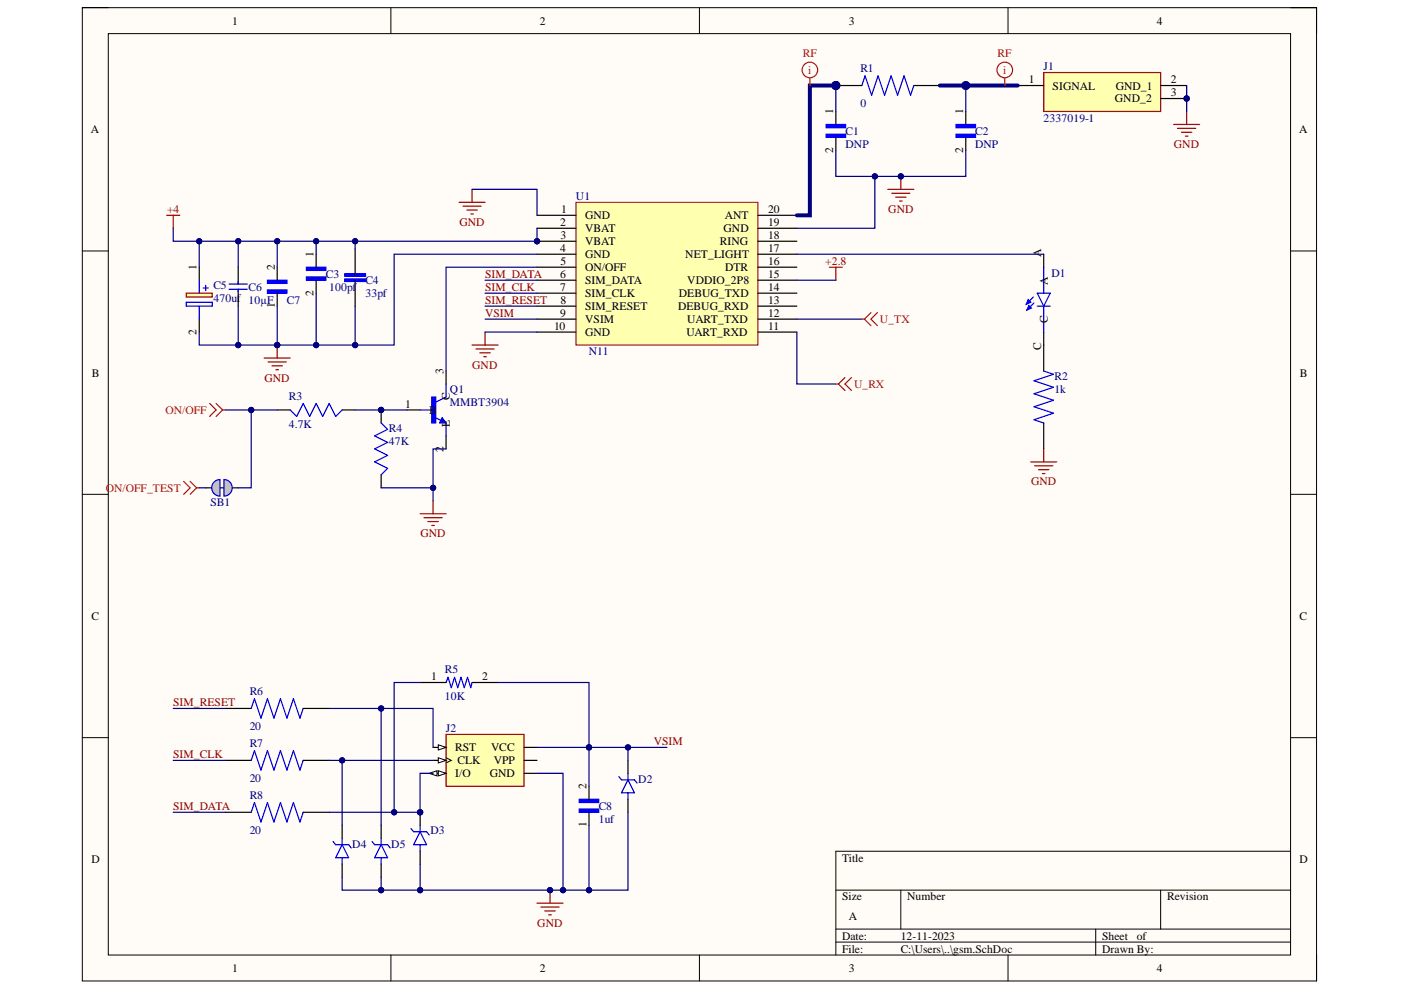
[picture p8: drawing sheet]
<svg xmlns="http://www.w3.org/2000/svg" width="297mm" height="210mm" viewBox="0 0 297 210" stroke-linecap="round" stroke-linejoin="round" font-family="sans-serif">
<defs><g id="words">
<g font-size="2.5">
<text x="176.7" y="24.2" transform="rotate(-90 176.7 24.2)">1</text>
<text x="204.2" y="24.2" transform="rotate(-90 204.2 24.2)">1</text>
<text x="176.7" y="32.4" transform="rotate(-90 176.7 32.4)">2</text>
<text x="204.2" y="32.4" transform="rotate(-90 204.2 32.4)">2</text>
<text x="41.7" y="57.2" transform="rotate(-90 41.7 57.2)">1</text>
<text x="58.3" y="57.2" transform="rotate(-90 58.3 57.2)">2</text>
<text x="66.5" y="54.5" transform="rotate(-90 66.5 54.5)">1</text>
<text x="220.7" y="54.5" transform="rotate(-90 220.7 54.5)">A</text>
<text x="58.3" y="65.3" transform="rotate(-90 58.3 65.3)">1</text>
<text x="66.5" y="62.8" transform="rotate(-90 66.5 62.8)">2</text>
<text x="222.2" y="60.3" transform="rotate(-90 222.2 60.3)">A</text>
<text x="41.7" y="71" transform="rotate(-90 41.7 71)">2</text>
<text x="222.2" y="68.5" transform="rotate(-90 222.2 68.5)">C</text>
<text x="220.7" y="74.2" transform="rotate(-90 220.7 74.2)">C</text>
<text x="94" y="79.2" transform="rotate(-90 94 79.2)">3</text>
<text x="95.4" y="84.9" transform="rotate(-90 95.4 84.9)">C</text>
<text x="94" y="95.8" transform="rotate(-90 94 95.8)">2</text>
<text x="95.4" y="90.5" transform="rotate(-90 95.4 90.5)">E</text>
<text x="124.3" y="167.3" transform="rotate(-90 124.3 167.3)">2</text>
<text x="124.3" y="175.4" transform="rotate(-90 124.3 175.4)">1</text>
</g>
<g font-size="2.4">
<text x="49.2" y="5.2">1</text>
<text x="114.4" y="5.2">2</text>
<text x="180" y="5.2">3</text>
<text x="245.3" y="5.2">4</text>
<text x="218.1" y="17.6">1</text>
<text x="248.2" y="17.6">2</text>
<text x="223.2" y="19">SIGNAL</text>
<text x="236.4" y="21.7">GND_2</text>
<text x="236.5" y="19">GND_1</text>
<text x="248.2" y="20.4">3</text>
<text x="19.3" y="28.3">A</text>
<text x="275.4" y="28.3">A</text>
<text x="118.7" y="47.9">2</text>
<text x="119" y="45.1">1</text>
<text x="124.1" y="46.5">GND</text>
<text x="153.7" y="46.5">ANT</text>
<text x="162.9" y="47.9">19</text>
<text x="162.9" y="45.1">20</text>
<text x="118.7" y="53.4">4</text>
<text x="118.8" y="50.6">3</text>
<text x="124.1" y="49.3">VBAT</text>
<text x="124.1" y="52">VBAT</text>
<text x="152.6" y="52">RING</text>
<text x="153.4" y="49.3">GND</text>
<text x="162.9" y="53.4">17</text>
<text x="162.9" y="50.6">18</text>
<text x="118.7" y="58.9">6</text>
<text x="118.8" y="56.1">5</text>
<text x="124.1" y="54.7">GND</text>
<text x="124.1" y="57.5">ON/OFF</text>
<text x="145.3" y="54.7">NET_LIGHT</text>
<text x="153.7" y="57.5">DTR</text>
<text x="162.9" y="58.9">15</text>
<text x="162.9" y="56.1">16</text>
<text x="118.7" y="61.7">7</text>
<text x="118.8" y="64.4">8</text>
<text x="124.1" y="60.2">SIM_DATA</text>
<text x="124.1" y="63">SIM_CLK</text>
<text x="124.1" y="65.7">SIM_RESET</text>
<text x="143.8" y="65.7">DEBUG_RXD</text>
<text x="143.9" y="63">DEBUG_TXD</text>
<text x="145.7" y="60.2">VDDIO_2P8</text>
<text x="162.9" y="64.4">13</text>
<text x="162.9" y="61.7">14</text>
<text x="117.5" y="69.9">10</text>
<text x="118.7" y="67.2">9</text>
<text x="124.1" y="68.5">VSIM</text>
<text x="124.1" y="71.3">GND</text>
<text x="145.5" y="71.3">UART_RXD</text>
<text x="145.7" y="68.5">UART_TXD</text>
<text x="162.9" y="69.9">11</text>
<text x="162.9" y="67.2">12</text>
<text x="19.5" y="79.8">B</text>
<text x="275.6" y="79.8">B</text>
<text x="85.9" y="86.4">1</text>
<text x="91" y="87.8">B</text>
<text x="19.4" y="131.5">C</text>
<text x="275.5" y="131.5">C</text>
<text x="91.4" y="144.2">1</text>
<text x="102.2" y="144.2">2</text>
<text x="96.5" y="159.3">RST</text>
<text x="104.1" y="159.3">VCC</text>
<text x="96.5" y="164.8">I/O</text>
<text x="97" y="162">CLK</text>
<text x="103.9" y="164.8">GND</text>
<text x="104.7" y="162">VPP</text>
<text x="19.4" y="183.1">D</text>
<text x="178.5" y="182.7">Title</text>
<text x="275.5" y="183.1">D</text>
<text x="178.5" y="190.9">Size</text>
<text x="192.3" y="190.9">Number</text>
<text x="247.5" y="190.9">Revision</text>
<text x="180" y="195.1">A</text>
<text x="178.5" y="199.2">Date:</text>
<text x="178.5" y="202">File:</text>
<text x="191" y="199.2">12-11-2023</text>
<text x="191" y="202">C:\Users\..\gsm.SchDoc</text>
<text x="233.7" y="199.2">Sheet</text>
<text x="233.7" y="202">Drawn By:</text>
<text x="241" y="199.2">of</text>
<text x="49.2" y="206.1">1</text>
<text x="114.4" y="206.1">2</text>
<text x="180" y="206.1">3</text>
<text x="245.3" y="206.1">4</text>
</g>
<g font-size="2.4" fill="#f00">
<text x="170.2" y="12.1">RF</text>
<text x="171.3" y="15.7">i</text>
<text x="211.5" y="12.1">RF</text>
<text x="212.7" y="15.7">i</text>
<text x="186.6" y="68.5">U_TX</text>
<text x="181.1" y="82.3">U_RX</text>
<text x="35.1" y="87.8">ON/OFF</text>
<text x="22.4" y="104.3">ON/OFF_TEST</text>
</g>
<g font-size="2.4" fill="#000080">
<text x="182.4" y="15.3">R1</text>
<text x="221.2" y="14.9">J1</text>
<text x="182.4" y="22.7">0</text>
<text x="179.3" y="28.6">C1</text>
<text x="206.8" y="28.6">C2</text>
<text x="221.2" y="25.9">2337019-1</text>
<text x="179.3" y="31.3">DNP</text>
<text x="206.8" y="31.3">DNP</text>
<text x="122.1" y="42.4">U1</text>
<text x="69.1" y="58.9">C3</text>
<text x="222.9" y="58.6">D1</text>
<text x="45.2" y="64.1">470uf</text>
<text x="45.2" y="61.3">C5</text>
<text x="52.7" y="61.7">C6</text>
<text x="52.7" y="64.4">10µF</text>
<text x="60.8" y="64.4">C7</text>
<text x="69.8" y="61.7">100pf</text>
<text x="77.5" y="63">33pf</text>
<text x="77.5" y="60.2">C4</text>
<text x="124.8" y="75.4">N11</text>
<text x="95.4" y="83.4">Q1</text>
<text x="223.6" y="83.4">1k</text>
<text x="223.6" y="80.6">R2</text>
<text x="61.2" y="84.7">R3</text>
<text x="95.4" y="86.1">MMBT3904</text>
<text x="61.2" y="90.8">4.7K</text>
<text x="82.5" y="94.4">47K</text>
<text x="82.5" y="91.7">R4</text>
<text x="44.7" y="107.4">SB1</text>
<text x="94.3" y="142.8">R5</text>
<text x="52.9" y="147.3">R6</text>
<text x="94.3" y="148.3">10K</text>
<text x="52.9" y="154.8">20</text>
<text x="94.5" y="155.2">J2</text>
<text x="52.9" y="158.3">R7</text>
<text x="52.9" y="165.8">20</text>
<text x="135.3" y="165.9">D2</text>
<text x="52.9" y="169.4">R8</text>
<text x="126.9" y="171.7">C8</text>
<text x="52.9" y="176.8">20</text>
<text x="74.7" y="179.7">D4</text>
<text x="83" y="179.7">D5</text>
<text x="91.3" y="176.9">D3</text>
<text x="126.9" y="174.5">1uf</text>
</g>
<g font-size="2.4" fill="#800000">
<text x="248.9" y="31.3">GND</text>
<text x="35.4" y="45.1">+4</text>
<text x="97.4" y="47.9">GND</text>
<text x="188.3" y="45.1">GND</text>
<text x="102.8" y="58.9">SIM_DATA</text>
<text x="175" y="56.1">+2.8</text>
<text x="102.8" y="61.7">SIM_CLK</text>
<text x="102.8" y="64.4">SIM_RESET</text>
<text x="102.8" y="67.2">VSIM</text>
<text x="56.1" y="80.9">GND</text>
<text x="100.1" y="78.1">GND</text>
<text x="218.6" y="102.9">GND</text>
<text x="89.1" y="113.9">GND</text>
<text x="36.7" y="149.7">SIM_RESET</text>
<text x="36.7" y="160.7">SIM_CLK</text>
<text x="138.6" y="158">VSIM</text>
<text x="36.7" y="171.7">SIM_DATA</text>
<text x="113.9" y="196.5">GND</text>
</g>
</g></defs>
<path d="M17.5 1.6h261.6v206.4h-261.6z" fill-rule="evenodd" fill="#fffcf8"/>
<path d="M17.5 1.6h261.6v206.4h-261.6z" fill="none" stroke="#000" stroke-width=".21"/>
<path d="M23 7.1h250.6v195.4h-250.6z" fill-rule="evenodd" fill="#fffcf8"/>
<g fill="none" stroke="#000" stroke-width=".21">
<path d="M17.4 1.6h5.6M23 7.1h250.6v195.4h-250.6zM82.9 1.6v5.5M148.3 1.6v5.5M213.7 1.6v5.5M273.6 1.6h5.5v5.5M17.4 53.2h5.6M273.6 53.2h5.5M17.4 104.8h5.6M273.6 104.8h5.5M17.4 156.4h5.6M273.6 156.4h5.5"/>
<path d="M177.2 188.7h96.4M177.2 197h96.4M177.2 199.7h96.4M191 188.7v8.3M232.3 197v5.5M246.1 188.7v8.3M273.6 180.5h-96.4v22M82.9 202.5v5.5M148.3 202.5v5.5M213.7 202.5v5.5M279.1 202.5v5.5"/>
</g>
<circle cx="113.9" cy="51.1" r=".55" fill="#000080"/>
<circle cx="113.9" cy="51.1" r=".55" fill="none" stroke="#000080" stroke-width=".21"/>
<path d="M122.1 42.9h38.6v30.3h-38.6z" fill-rule="evenodd" fill="#ffffb0"/>
<path d="M122.1 42.9h38.6v30.3h-38.6z" fill="none" stroke="#800000" stroke-width=".21"/>
<path d="M113.9 45.6h8.2M113.9 48.4h8.2M113.9 51.1h8.2" fill="none" stroke="#000" stroke-width=".25"/>
<circle cx="113.9" cy="51.1" r=".55" fill="#000080"/>
<circle cx="113.9" cy="51.1" r=".55" fill="none" stroke="#000080" stroke-width=".21"/>
<g fill="none" stroke="#000" stroke-width=".25">
<path d="M113.9 53.9h8.2M113.9 56.7h8.2M113.9 59.4h8.2M160.7 53.9h8.3M160.7 56.7h8.3M160.7 59.4h8.3M160.7 51.1h8.3M160.7 48.4h8.3M160.7 45.6h8.3M113.9 62.2h8.2M113.9 64.9h8.2M113.9 67.7h8.2"/>
<path d="M113.9 70.4h8.2M160.7 62.2h8.3M160.7 64.9h8.3M160.7 67.7h8.3M160.7 70.4h8.3"/>
</g>
<path d="M175.8 56.7h2.8M177.2 56.7v2.7" fill="none" stroke="#800000" stroke-width=".25"/>
<path d="M182.7 67.7h.6M183.3 67.7l1.4 1.3M184.7 66.3l-1.4 1.4M186 66.3l-1.3 1.4 1.3 1.3M177.2 81.4h.6M177.8 81.4l1.4 1.4M179.2 80l-1.4 1.4M180.5 80l-1.3 1.4 1.3 1.4" fill="none" stroke="#f00" stroke-width=".25"/>
<path d="M94.6 155.7h16.5v11h-16.5z" fill-rule="evenodd" fill="#ffffb0"/>
<path d="M94.6 155.7h16.5v11h-16.5z" fill="none" stroke="#800000" stroke-width=".25"/>
<path d="M91.8 158.5h2.8" fill="none" stroke="#000" stroke-width=".25"/>
<path d="M92.9 157.9l1.7 .6-1.7 .5z" fill="#f8fcff"/>
<path d="M92.9 157.9l1.7 .6-1.7 .5z" fill="none" stroke="#000" stroke-width=".21"/>
<path d="M91.8 161.2h2.8" fill="none" stroke="#000" stroke-width=".25"/>
<path d="M92.9 160.7l1.7 .5-1.7 .6z" fill="#f8fcff"/>
<path d="M92.9 160.7l1.7 .5-1.7 .6zM94.6 160.7l1.1 .5-1.1 .6" fill="none" stroke="#000" stroke-width=".21"/>
<path d="M91.8 164h2.8" fill="none" stroke="#000" stroke-width=".25"/>
<path d="M92.9 163.4l1.7 .6-1.7 .5z" fill="#f8fcff"/>
<path d="M92.9 163.4l1.7 .6-1.7 .5z" fill="none" stroke="#000" stroke-width=".21"/>
<path d="M91 164l1.7-.6v1.1z" fill="#f8fcff"/>
<path d="M91 164l1.7-.6v1.1z" fill="none" stroke="#000" stroke-width=".21"/>
<path d="M47.8 150.2h5.5M64.3 150.2h5.5M111.1 158.5h2.8M47.8 161.2h5.5M47.8 172.2h5.5M64.3 161.2h5.5M64.3 172.2h5.5M111.1 161.2h2.8M111.1 164h2.8" fill="none" stroke="#000" stroke-width=".25"/>
<path d="M53.3 150.2l.7-2.1 1.3 4.2 1.4-4.2 1.4 4.2 1.4-4.2 1.3 4.2 1.4-4.2 1.4 4.2 .7-2.1M53.3 161.2l.7-2 1.3 4.1 1.4-4.1 1.4 4.1 1.4-4.1 1.3 4.1 1.4-4.1 1.4 4.1 .7-2.1M53.3 172.2l.7-2 1.3 4.1 1.4-4.1 1.4 4.1 1.4-4.1 1.3 4.1 1.4-4.1 1.4 4.1 .7-2.1" fill="none" stroke="#00f" stroke-width=".25"/>
<circle cx="89.1" cy="172.2" r=".55" fill="#000080"/>
<circle cx="89.1" cy="172.2" r=".55" fill="none" stroke="#000080" stroke-width=".21"/>
<path d="M87.1 175.7l.6 .7h2.7l.6 .6M89.1 176.4l1.3 2.7h-2.7zM89.1 175v1.4M89.1 179.1v1.4" fill="none" stroke="#00f" stroke-width=".25"/>
<path d="M89.1 172.2v2.8M89.1 180.5v2.7" fill="none" stroke="#000" stroke-width=".25"/>
<circle cx="89.1" cy="172.2" r=".55" fill="#000080"/>
<circle cx="89.1" cy="172.2" r=".55" fill="none" stroke="#000080" stroke-width=".21"/>
<g fill="none" stroke="#00f" stroke-width=".25">
<path d="M94.6 144.7l.4-1.1 .7 2.2 .7-2.2 .7 2.2 .6-2.2 .7 2.2 .7-2.2 .7 2.2 .3-1.1M70.6 178.4l.6 .7h2.7l.6 .7M72.5 179.1l1.4 2.8h-2.7zM72.5 177.7v1.4M78.9 178.4l.5 .7h2.8l.5 .7M80.8 179.1l1.4 2.8h-2.8zM80.8 177.7v1.4M131.2 164.7l.6 .6h2.7l.6 .7M133.1 165.3l1.4 2.8h-2.7zM133.1 164v1.3M133.1 168.1v1.4M72.5 181.9v1.3"/>
<path d="M80.8 181.9v1.3"/>
</g>
<path d="M89.1 144.7h5.5M100.1 144.7h5.5M72.5 175v2.7M80.8 175v2.7M133.1 161.2v2.8M133.1 169.5v2.7M72.5 183.2v2.8M80.8 183.2v2.8" fill="none" stroke="#000" stroke-width=".25"/>
<path d="M113.9 191.5h5.5M114.7 192.3h3.8M115.5 193.1h2.2M116.3 194h.6M116.6 188.7v2.8" fill="none" stroke="#800000" stroke-width=".25"/>
<circle cx="116.6" cy="188.7" r=".55" fill="#000080"/>
<circle cx="116.6" cy="188.7" r=".55" fill="none" stroke="#000080" stroke-width=".21"/>
<path d="M122.8 171.5h4.1v.7h-4.1z" fill-rule="evenodd" fill="#00f"/>
<path d="M122.8 171.5h4.1v.7h-4.1z" fill="none" stroke="#00f" stroke-width=".25"/>
<path d="M122.8 169.5h4.1v.7h-4.1z" fill-rule="evenodd" fill="#00f"/>
<path d="M122.8 169.5h4.1v.7h-4.1z" fill="none" stroke="#00f" stroke-width=".25"/>
<path d="M124.9 166.7v2.8M124.9 172.2v2.8" fill="none" stroke="#000" stroke-width=".25"/>
<circle cx="251.6" cy="20.9" r=".55" fill="#000080"/>
<circle cx="251.6" cy="20.9" r=".55" fill="none" stroke="#000080" stroke-width=".21"/>
<path d="M221.3 15.4h24.8v8.2h-24.8z" fill-rule="evenodd" fill="#ffffb0"/>
<path d="M221.3 15.4h24.8v8.2h-24.8z" fill="none" stroke="#800000" stroke-width=".25"/>
<path d="M215.8 18.1h5.5M246.1 18.1h5.5M246.1 20.9h5.5" fill="none" stroke="#000" stroke-width=".25"/>
<circle cx="251.6" cy="20.9" r=".55" fill="#000080"/>
<circle cx="251.6" cy="20.9" r=".55" fill="none" stroke="#000080" stroke-width=".21"/>
<g fill="none" stroke="#800000" stroke-width=".25">
<path d="M248.8 26.4h5.5M249.7 27.2h3.8M250.5 28h2.2M251.3 28.9h.6M251.6 23.6v2.8M97.3 42.9h5.5M98.2 43.7h3.8M99 44.5h2.2M99.8 45.4h.6M100.1 40.1v2.8M100.1 73.2h5.5M100.9 74h3.9"/>
<path d="M101.7 74.8h2.2M102.6 75.6h.5M102.8 70.4v2.8"/>
</g>
<path d="M175.2 28.5h4.1v.6h-4.1z" fill-rule="evenodd" fill="#00f"/>
<path d="M175.2 28.5h4.1v.6h-4.1z" fill="none" stroke="#00f" stroke-width=".25"/>
<path d="M175.2 26.4h4.1v.7h-4.1z" fill-rule="evenodd" fill="#00f"/>
<path d="M175.2 26.4h4.1v.7h-4.1z" fill="none" stroke="#00f" stroke-width=".25"/>
<path d="M177.2 23.6v2.8M177.2 29.1v2.8" fill="none" stroke="#000" stroke-width=".25"/>
<path d="M202.7 28.5h4.1v.6h-4.1z" fill-rule="evenodd" fill="#00f"/>
<path d="M202.7 28.5h4.1v.6h-4.1z" fill="none" stroke="#00f" stroke-width=".25"/>
<path d="M202.7 26.4h4.1v.7h-4.1z" fill-rule="evenodd" fill="#00f"/>
<path d="M202.7 26.4h4.1v.7h-4.1z" fill="none" stroke="#00f" stroke-width=".25"/>
<path d="M204.8 23.6v2.8M204.8 29.1v2.8" fill="none" stroke="#000" stroke-width=".25"/>
<path d="M191 37.4v2.8M188.2 40.2h5.6M189.1 41h3.8M189.9 41.8h2.2M190.7 42.6h.6" fill="none" stroke="#800000" stroke-width=".25"/>
<circle cx="191" cy="37.4" r=".55" fill="#000080"/>
<circle cx="191" cy="37.4" r=".55" fill="none" stroke="#000080" stroke-width=".21"/>
<path d="M39.5 62.2h5.5v.8h-5.5z" fill-rule="evenodd" fill="#ffffb0"/>
<path d="M39.5 62.2h5.5v.8h-5.5z" fill="none" stroke="#800000" stroke-width=".25"/>
<path d="M42.2 56.7v2.7M50.5 56.7v3.5M42.2 67.7v2.7M50.5 61.3v3.6" fill="none" stroke="#000" stroke-width=".25"/>
<path d="M42.2 59.4v2.8M50.5 59.7v.5M39.5 64.1h5.5v.8h-5.5zM42.2 64.9v2.8M43.1 61.1h1.1M43.6 60.5v1.1M48.6 61.3h3.8M48.6 60.2h3.8M50.5 61.3v.6" fill="none" stroke="#00f" stroke-width=".25"/>
<path d="M73.1 59.1h4.4v.6h-4.4z" fill-rule="evenodd" fill="#00f"/>
<path d="M73.1 59.1h4.4v.6h-4.4z" fill="none" stroke="#00f" stroke-width=".25"/>
<path d="M73.1 58h4.4v.6h-4.4z" fill-rule="evenodd" fill="#00f"/>
<path d="M73.1 58h4.4v.6h-4.4z" fill="none" stroke="#00f" stroke-width=".25"/>
<path d="M75.3 52.8v5.5M75.3 59.4v5.5" fill="none" stroke="#000" stroke-width=".25"/>
<path d="M65 58.7h4.1v.7h-4.1z" fill-rule="evenodd" fill="#00f"/>
<path d="M65 58.7h4.1v.7h-4.1z" fill="none" stroke="#00f" stroke-width=".25"/>
<path d="M65 56.7h4.1v.6h-4.1z" fill-rule="evenodd" fill="#00f"/>
<path d="M65 56.7h4.1v.6h-4.1z" fill="none" stroke="#00f" stroke-width=".25"/>
<path d="M67 53.9v2.8M67 59.4v2.8" fill="none" stroke="#000" stroke-width=".25"/>
<path d="M35.4 45.6h2.7M36.7 45.6v2.8M56 75.9h5.5M56.8 76.7h3.9M57.7 77.6h2.2M58.5 78.4h.5M58.8 73.2v2.7" fill="none" stroke="#800000" stroke-width=".25"/>
<circle cx="58.8" cy="73.2" r=".55" fill="#000080"/>
<circle cx="58.8" cy="73.2" r=".55" fill="none" stroke="#000080" stroke-width=".21"/>
<path d="M91.5 84.2h.9v5.5h-.9z" fill-rule="evenodd" fill="#00f"/>
<path d="M61.5 86.9l1.4 1.4 1.4-2.8 1.4 2.8 1.3-2.8 1.4 2.8 1.4-2.8 1.4 2.8 1.3-1.4M89.1 86.9h2.7M91.5 84.2h.9v5.5h-.9zM92.2 88.5l1.3 .6M93.8 88.6l.8 1.1h-1.4zM93.8 89.1l.1 .3h-.4l.3-.6 .5 .7h-.8M94.6 81.4v2.8l-2.2 1.1M94.6 89.7v2.7" fill="none" stroke="#00f" stroke-width=".25"/>
<path d="M94.6 78.7v2.7M58.8 86.9h2.7M72.5 86.9h2.8M86.3 86.9h2.8M94.6 92.4v2.8" fill="none" stroke="#000" stroke-width=".25"/>
<path d="M89.1 108.9h5.5M89.9 109.8h3.9M90.7 110.6h2.2M91.5 111.4h.6M91.8 106.2v2.7" fill="none" stroke="#800000" stroke-width=".25"/>
<circle cx="80.8" cy="86.9" r=".55" fill="#000080"/>
<circle cx="80.8" cy="86.9" r=".55" fill="none" stroke="#000080" stroke-width=".21"/>
<path d="M80.8 89.7l1.4 1.4-2.8 1.3 2.8 1.4-2.8 1.4 2.8 1.4-2.8 1.3 2.8 1.4-1.4 1.4" fill="none" stroke="#00f" stroke-width=".25"/>
<path d="M80.8 86.9v2.8M80.8 100.7v2.7" fill="none" stroke="#000" stroke-width=".25"/>
<circle cx="80.8" cy="86.9" r=".55" fill="#000080"/>
<circle cx="80.8" cy="86.9" r=".55" fill="none" stroke="#000080" stroke-width=".21"/>
<path d="M44.4 85.5l1.4 1.4-1.4 1.4M45.8 85.5l1.4 1.4M47.2 86.9l-1.4 1.4M47.2 86.9h.6" fill="none" stroke="#f00" stroke-width=".25"/>
<path d="M221.3 56.7v5.5M219.1 63l-1.5 1.5M219.2 64.2l-1.5 1.5M219.9 62.2h2.8l-1.4 2.7zM219.9 64.9h2.8M221.3 64.9v5.5" fill="none" stroke="#00f" stroke-width=".25"/>
<path d="M218 63.5l.5 .6-.9 .4z" fill="#00f"/>
<path d="M218 63.5l.5 .6-.9 .4z" fill="none" stroke="#00f" stroke-width=".25"/>
<path d="M218.1 64.8l.6 .5-1 .4z" fill="#00f"/>
<path d="M218.1 64.8l.6 .5-1 .4zM221.3 78.7l2.1 .7-4.2 1.3 4.2 1.4-4.2 1.4 4.2 1.4-4.2 1.3 4.2 1.4-4.2 1.4 2.1 .7" fill="none" stroke="#00f" stroke-width=".25"/>
<path d="M221.3 53.9v2.8M221.3 70.4v8.3M221.3 89.7v5.5" fill="none" stroke="#000" stroke-width=".25"/>
<path d="M218.5 97.9h5.5M219.4 98.8h3.8M220.2 99.6h2.2M221.3 95.2v2.7M221 100.4h.6" fill="none" stroke="#800000" stroke-width=".25"/>
<circle cx="177.2" cy="18.1" r=".82" fill="#000080"/>
<circle cx="177.2" cy="18.1" r=".82" fill="none" stroke="#000080" stroke-width=".21"/>
<path d="M182.7 18.1l.7-2 1.4 4.1 1.4-4.1 1.3 4.1 1.4-4.1 1.4 4.1 1.4-4.1 1.4 4.1 .7-2.1" fill="none" stroke="#00f" stroke-width=".25"/>
<path d="M177.2 18.1h5.5" fill="none" stroke="#000" stroke-width=".25"/>
<circle cx="177.2" cy="18.1" r=".82" fill="#000080"/>
<circle cx="177.2" cy="18.1" r=".82" fill="none" stroke="#000080" stroke-width=".21"/>
<path d="M193.8 18.1h5.5" fill="none" stroke="#000" stroke-width=".25"/>
<path d="M56.7 61.5h4.1v.7h-4.1z" fill-rule="evenodd" fill="#00f"/>
<path d="M56.7 61.5h4.1v.7h-4.1z" fill="none" stroke="#00f" stroke-width=".25"/>
<path d="M56.7 59.4h4.1v.7h-4.1z" fill-rule="evenodd" fill="#00f"/>
<path d="M56.7 59.4h4.1v.7h-4.1z" fill="none" stroke="#00f" stroke-width=".25"/>
<path d="M58.8 56.7v2.7M58.8 62.2v2.7M43.6 103.4h6.9" fill="none" stroke="#000" stroke-width=".25"/>
<path d="M45.4 102.2l.5-.4 .7-.1v3.5l-.9-.3-.7-.8-.1-.9z" fill-rule="evenodd" fill="#c0c0c0"/>
<path d="M45.4 102.2l.5-.4 .7-.1v3.5l-.9-.3-.7-.8-.1-.9z" fill="none" stroke="#00f" stroke-width=".25"/>
<path d="M47.5 101.7l.6 .1 .6 .4 .4 .5 .1 .7-.1 .7-.3 .5-.6 .4-.7 .2z" fill-rule="evenodd" fill="#c0c0c0"/>
<path d="M47.5 101.7l.6 .1 .6 .4 .4 .5 .1 .7-.1 .7-.3 .5-.6 .4-.7 .2z" fill="none" stroke="#00f" stroke-width=".25"/>
<path d="M38.9 102.1l1.4 1.3-1.4 1.4M40.3 102.1l1.4 1.3M41.7 103.4l-1.4 1.4M41.7 103.4h.5" fill="none" stroke="#f00" stroke-width=".25"/>
<path d="M169 59.4h8.2M169 70.4v11h8.2M169 67.7h13.7M72.5 161.2v13.8" fill="none" stroke="#000080" stroke-width=".25"/>
<circle cx="72.5" cy="161.2" r=".55" fill="#000080"/>
<circle cx="72.5" cy="161.2" r=".55" fill="none" stroke="#000080" stroke-width=".21"/>
<path d="M80.8 150.2v24.8" fill="none" stroke="#000080" stroke-width=".25"/>
<circle cx="80.8" cy="150.2" r=".55" fill="#000080"/>
<circle cx="80.8" cy="150.2" r=".55" fill="none" stroke="#000080" stroke-width=".21"/>
<path d="M102.8 67.7h11.1M89.1 144.7h-5.5v27.5" fill="none" stroke="#000080" stroke-width=".25"/>
<circle cx="83.6" cy="172.2" r=".55" fill="#000080"/>
<circle cx="83.6" cy="172.2" r=".55" fill="none" stroke="#000080" stroke-width=".21"/>
<path d="M105.6 144.7h19.3v13.8" fill="none" stroke="#000080" stroke-width=".25"/>
<circle cx="124.9" cy="158.5" r=".55" fill="#000080"/>
<circle cx="124.9" cy="158.5" r=".55" fill="none" stroke="#000080" stroke-width=".21"/>
<path d="M89.1 183.2v5.5h-8.3v-2.7" fill="none" stroke="#000080" stroke-width=".25"/>
<circle cx="89.1" cy="188.7" r=".55" fill="#000080"/>
<circle cx="89.1" cy="188.7" r=".55" fill="none" stroke="#000080" stroke-width=".21"/>
<circle cx="80.8" cy="188.7" r=".55" fill="#000080"/>
<circle cx="80.8" cy="188.7" r=".55" fill="none" stroke="#000080" stroke-width=".21"/>
<path d="M72.5 186v2.7h8.3" fill="none" stroke="#000080" stroke-width=".25"/>
<circle cx="80.8" cy="188.7" r=".55" fill="#000080"/>
<circle cx="80.8" cy="188.7" r=".55" fill="none" stroke="#000080" stroke-width=".21"/>
<path d="M89.1 188.7h30.3" fill="none" stroke="#000080" stroke-width=".25"/>
<circle cx="89.1" cy="188.7" r=".55" fill="#000080"/>
<circle cx="89.1" cy="188.7" r=".55" fill="none" stroke="#000080" stroke-width=".21"/>
<circle cx="116.6" cy="188.7" r=".55" fill="#000080"/>
<circle cx="116.6" cy="188.7" r=".55" fill="none" stroke="#000080" stroke-width=".21"/>
<circle cx="119.4" cy="188.7" r=".55" fill="#000080"/>
<circle cx="119.4" cy="188.7" r=".55" fill="none" stroke="#000080" stroke-width=".21"/>
<path d="M124.9 175v13.7" fill="none" stroke="#000080" stroke-width=".25"/>
<circle cx="124.9" cy="188.7" r=".55" fill="#000080"/>
<circle cx="124.9" cy="188.7" r=".55" fill="none" stroke="#000080" stroke-width=".21"/>
<path d="M124.9 158.5v8.2" fill="none" stroke="#000080" stroke-width=".25"/>
<circle cx="124.9" cy="158.5" r=".55" fill="#000080"/>
<circle cx="124.9" cy="158.5" r=".55" fill="none" stroke="#000080" stroke-width=".21"/>
<path d="M133.1 158.5h8.3" fill="none" stroke="#000080" stroke-width=".25"/>
<circle cx="133.1" cy="158.5" r=".55" fill="#000080"/>
<circle cx="133.1" cy="158.5" r=".55" fill="none" stroke="#000080" stroke-width=".21"/>
<path d="M36.7 150.2h11.1M36.7 161.2h11.1M36.7 172.2h11.1M91.8 164h-2.7v8.2h-19.3" fill="none" stroke="#000080" stroke-width=".25"/>
<circle cx="89.1" cy="172.2" r=".55" fill="#000080"/>
<circle cx="89.1" cy="172.2" r=".55" fill="none" stroke="#000080" stroke-width=".21"/>
<circle cx="83.6" cy="172.2" r=".55" fill="#000080"/>
<circle cx="83.6" cy="172.2" r=".55" fill="none" stroke="#000080" stroke-width=".21"/>
<path d="M69.8 161.2h22" fill="none" stroke="#000080" stroke-width=".25"/>
<circle cx="72.5" cy="161.2" r=".55" fill="#000080"/>
<circle cx="72.5" cy="161.2" r=".55" fill="none" stroke="#000080" stroke-width=".21"/>
<path d="M69.8 150.2h22v8.3" fill="none" stroke="#000080" stroke-width=".25"/>
<circle cx="80.8" cy="150.2" r=".55" fill="#000080"/>
<circle cx="80.8" cy="150.2" r=".55" fill="none" stroke="#000080" stroke-width=".21"/>
<path d="M113.9 164h5.5v24.7h13.7v-16.5" fill="none" stroke="#000080" stroke-width=".25"/>
<circle cx="119.4" cy="188.7" r=".55" fill="#000080"/>
<circle cx="119.4" cy="188.7" r=".55" fill="none" stroke="#000080" stroke-width=".21"/>
<circle cx="124.9" cy="188.7" r=".55" fill="#000080"/>
<circle cx="124.9" cy="188.7" r=".55" fill="none" stroke="#000080" stroke-width=".21"/>
<path d="M113.9 158.5h19.2v2.7" fill="none" stroke="#000080" stroke-width=".25"/>
<circle cx="124.9" cy="158.5" r=".55" fill="#000080"/>
<circle cx="124.9" cy="158.5" r=".55" fill="none" stroke="#000080" stroke-width=".21"/>
<circle cx="133.1" cy="158.5" r=".55" fill="#000080"/>
<circle cx="133.1" cy="158.5" r=".55" fill="none" stroke="#000080" stroke-width=".21"/>
<path d="M251.6 18.1v5.5M102.8 59.4h11.1M102.8 70.4h11.1M102.8 64.9h11.1M102.8 62.2h11.1" fill="none" stroke="#000080" stroke-width=".25"/>
<circle cx="251.6" cy="20.9" r=".55" fill="#000080"/>
<circle cx="251.6" cy="20.9" r=".55" fill="none" stroke="#000080" stroke-width=".21"/>
<path d="M199.3 18.1h16.5" fill="none" stroke="#000080" stroke-width=".84"/>
<circle cx="204.8" cy="18.1" r=".82" fill="#000080"/>
<circle cx="204.8" cy="18.1" r=".82" fill="none" stroke="#000080" stroke-width=".21"/>
<path d="M204.8 18.1v5.5" fill="none" stroke="#000080" stroke-width=".25"/>
<circle cx="204.8" cy="18.1" r=".82" fill="#000080"/>
<circle cx="204.8" cy="18.1" r=".82" fill="none" stroke="#000080" stroke-width=".21"/>
<path d="M177.2 31.9v5.5h27.6v-5.5" fill="none" stroke="#000080" stroke-width=".25"/>
<circle cx="185.5" cy="37.4" r=".55" fill="#000080"/>
<circle cx="185.5" cy="37.4" r=".55" fill="none" stroke="#000080" stroke-width=".21"/>
<circle cx="191" cy="37.4" r=".55" fill="#000080"/>
<circle cx="191" cy="37.4" r=".55" fill="none" stroke="#000080" stroke-width=".21"/>
<path d="M185.5 37.4v11h-16.5" fill="none" stroke="#000080" stroke-width=".25"/>
<circle cx="185.5" cy="37.4" r=".55" fill="#000080"/>
<circle cx="185.5" cy="37.4" r=".55" fill="none" stroke="#000080" stroke-width=".21"/>
<path d="M100.1 40.1h13.8v5.5M67 62.2v11" fill="none" stroke="#000080" stroke-width=".25"/>
<circle cx="67" cy="73.2" r=".55" fill="#000080"/>
<circle cx="67" cy="73.2" r=".55" fill="none" stroke="#000080" stroke-width=".21"/>
<path d="M67 51.1v2.8" fill="none" stroke="#000080" stroke-width=".25"/>
<circle cx="67" cy="51.1" r=".55" fill="#000080"/>
<circle cx="67" cy="51.1" r=".55" fill="none" stroke="#000080" stroke-width=".21"/>
<path d="M58.8 64.9v8.3" fill="none" stroke="#000080" stroke-width=".25"/>
<circle cx="58.8" cy="73.2" r=".55" fill="#000080"/>
<circle cx="58.8" cy="73.2" r=".55" fill="none" stroke="#000080" stroke-width=".21"/>
<path d="M58.8 51.1v5.6" fill="none" stroke="#000080" stroke-width=".25"/>
<circle cx="58.8" cy="51.1" r=".55" fill="#000080"/>
<circle cx="58.8" cy="51.1" r=".55" fill="none" stroke="#000080" stroke-width=".21"/>
<path d="M50.5 64.9v8.3" fill="none" stroke="#000080" stroke-width=".25"/>
<circle cx="50.5" cy="73.2" r=".55" fill="#000080"/>
<circle cx="50.5" cy="73.2" r=".55" fill="none" stroke="#000080" stroke-width=".21"/>
<path d="M50.5 51.1v5.6" fill="none" stroke="#000080" stroke-width=".25"/>
<circle cx="50.5" cy="51.1" r=".55" fill="#000080"/>
<circle cx="50.5" cy="51.1" r=".55" fill="none" stroke="#000080" stroke-width=".21"/>
<path d="M75.3 64.9v8.3h-33.1v-2.8" fill="none" stroke="#000080" stroke-width=".25"/>
<circle cx="50.5" cy="73.2" r=".55" fill="#000080"/>
<circle cx="50.5" cy="73.2" r=".55" fill="none" stroke="#000080" stroke-width=".21"/>
<circle cx="58.8" cy="73.2" r=".55" fill="#000080"/>
<circle cx="58.8" cy="73.2" r=".55" fill="none" stroke="#000080" stroke-width=".21"/>
<circle cx="67" cy="73.2" r=".55" fill="#000080"/>
<circle cx="67" cy="73.2" r=".55" fill="none" stroke="#000080" stroke-width=".21"/>
<circle cx="75.3" cy="73.2" r=".55" fill="#000080"/>
<circle cx="75.3" cy="73.2" r=".55" fill="none" stroke="#000080" stroke-width=".21"/>
<path d="M113.9 48.4v2.7h-71.7v5.6" fill="none" stroke="#000080" stroke-width=".25"/>
<circle cx="42.2" cy="51.1" r=".55" fill="#000080"/>
<circle cx="42.2" cy="51.1" r=".55" fill="none" stroke="#000080" stroke-width=".21"/>
<circle cx="50.5" cy="51.1" r=".55" fill="#000080"/>
<circle cx="50.5" cy="51.1" r=".55" fill="none" stroke="#000080" stroke-width=".21"/>
<circle cx="58.8" cy="51.1" r=".55" fill="#000080"/>
<circle cx="58.8" cy="51.1" r=".55" fill="none" stroke="#000080" stroke-width=".21"/>
<circle cx="67" cy="51.1" r=".55" fill="#000080"/>
<circle cx="67" cy="51.1" r=".55" fill="none" stroke="#000080" stroke-width=".21"/>
<circle cx="75.3" cy="51.1" r=".55" fill="#000080"/>
<circle cx="75.3" cy="51.1" r=".55" fill="none" stroke="#000080" stroke-width=".21"/>
<circle cx="113.9" cy="51.1" r=".55" fill="#000080"/>
<circle cx="113.9" cy="51.1" r=".55" fill="none" stroke="#000080" stroke-width=".21"/>
<path d="M75.3 51.1v1.7" fill="none" stroke="#000080" stroke-width=".25"/>
<circle cx="75.3" cy="51.1" r=".55" fill="#000080"/>
<circle cx="75.3" cy="51.1" r=".55" fill="none" stroke="#000080" stroke-width=".21"/>
<path d="M36.7 48.4v2.7h5.5" fill="none" stroke="#000080" stroke-width=".25"/>
<circle cx="42.2" cy="51.1" r=".55" fill="#000080"/>
<circle cx="42.2" cy="51.1" r=".55" fill="none" stroke="#000080" stroke-width=".21"/>
<path d="M113.9 53.9h-30.3v19.3h-8.3" fill="none" stroke="#000080" stroke-width=".25"/>
<circle cx="75.3" cy="73.2" r=".55" fill="#000080"/>
<circle cx="75.3" cy="73.2" r=".55" fill="none" stroke="#000080" stroke-width=".21"/>
<path d="M113.9 56.7h-19.3v22M94.6 95.2h-2.8v11" fill="none" stroke="#000080" stroke-width=".25"/>
<circle cx="91.8" cy="103.4" r=".55" fill="#000080"/>
<circle cx="91.8" cy="103.4" r=".55" fill="none" stroke="#000080" stroke-width=".21"/>
<path d="M80.8 103.4h11" fill="none" stroke="#000080" stroke-width=".25"/>
<circle cx="91.8" cy="103.4" r=".55" fill="#000080"/>
<circle cx="91.8" cy="103.4" r=".55" fill="none" stroke="#000080" stroke-width=".21"/>
<path d="M75.3 86.9h11" fill="none" stroke="#000080" stroke-width=".25"/>
<circle cx="80.8" cy="86.9" r=".55" fill="#000080"/>
<circle cx="80.8" cy="86.9" r=".55" fill="none" stroke="#000080" stroke-width=".21"/>
<path d="M47.8 86.9h11" fill="none" stroke="#000080" stroke-width=".25"/>
<circle cx="53.3" cy="86.9" r=".55" fill="#000080"/>
<circle cx="53.3" cy="86.9" r=".55" fill="none" stroke="#000080" stroke-width=".21"/>
<path d="M177.2 18.1v5.5M169 53.9h52.3" fill="none" stroke="#000080" stroke-width=".25"/>
<circle cx="177.2" cy="18.1" r=".82" fill="#000080"/>
<circle cx="177.2" cy="18.1" r=".82" fill="none" stroke="#000080" stroke-width=".21"/>
<path d="M177.2 18.1h-5.5v27.6h-2.7" fill="none" stroke="#000080" stroke-width=".84"/>
<circle cx="177.2" cy="18.1" r=".82" fill="#000080"/>
<circle cx="177.2" cy="18.1" r=".82" fill="none" stroke="#000080" stroke-width=".21"/>
<path d="M53.3 86.9v16.5h-2.8" fill="none" stroke="#000080" stroke-width=".25"/>
<circle cx="53.3" cy="86.9" r=".55" fill="#000080"/>
<circle cx="53.3" cy="86.9" r=".55" fill="none" stroke="#000080" stroke-width=".21"/>
<path d="M42.2 103.4h1.4" fill="none" stroke="#000080" stroke-width=".25"/>
<g fill="none" stroke="#f00" stroke-width=".25">
<path d="M171.7 16.5v1.6M213 16.5v1.6"/>
<circle cx="171.7" cy="14.8" r="1.65"/>
<circle cx="213" cy="14.8" r="1.65"/>
</g>
<use href="#words"/>
</svg>
